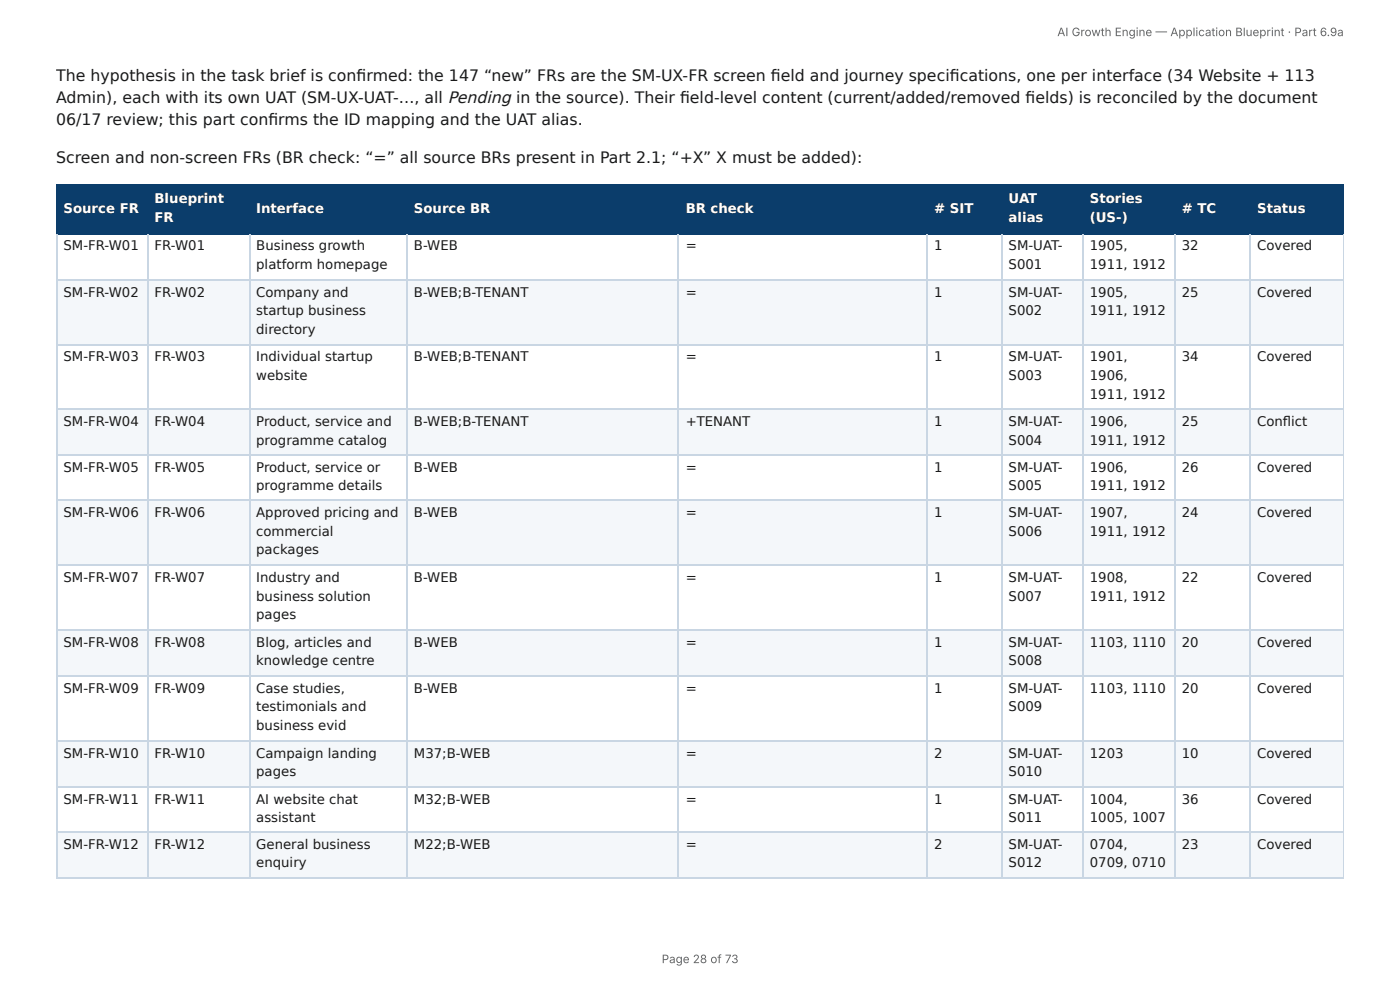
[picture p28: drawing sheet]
<svg xmlns="http://www.w3.org/2000/svg" width="297mm" height="210mm" viewBox="0 0 297 210" stroke-linecap="round" stroke-linejoin="round" font-family="sans-serif">
<defs><g id="words">
<g font-size="3.3" fill="#1a1a1a">
<text x="11.9" y="17.2">The hypothesis in the task brief is confi rmed: the 147 “new” FRs are the SM-UX-FR screen fi eld and journey specifi cations, one per interface (34 Website + 113</text>
<text x="11.9" y="22">Admin), each with its own UAT (SM-UX-UAT-…, all Pending in the source). Their fi eld-level content (current/added/removed fi elds) is reconciled by the document</text>
<text x="11.9" y="26.5">06/17 review; this part confi rms the ID mapping and the UAT alias.</text>
<text x="11.9" y="34.7">Screen and non-screen FRs (BR check: “=” all source BRs present in Part 2.1; “+X” X must be added):</text>
</g>
<g font-size="2.8" fill="#fff">
<text x="13.5" y="45.2">Source FR</text>
<text x="32.8" y="43.1">Blueprint</text>
<text x="32.8" y="47.1">FR</text>
<text x="54.4" y="45.2">Interface</text>
<text x="87.9" y="45.2">Source BR</text>
<text x="145.6" y="45.2">BR check</text>
<text x="198.4" y="45.2"># SIT</text>
<text x="214.2" y="43.1">UAT</text>
<text x="214.2" y="47.1">alias</text>
<text x="231.5" y="43.1">Stories</text>
<text x="231.5" y="47.1">(US-)</text>
<text x="251" y="45.2"># TC</text>
<text x="267" y="45.2">Status</text>
</g>
<g font-size="2.8" fill="#1a1a1a">
<text x="13.5" y="53.2">SM-FR-W01</text>
<text x="32.8" y="53.2">FR-W01</text>
<text x="54.4" y="53.2">Business growth</text>
<text x="87.9" y="53.2">B-WEB</text>
<text x="145.6" y="53.2">=</text>
<text x="198.4" y="53.2">1</text>
<text x="214.2" y="53.2">SM-UAT-</text>
<text x="231.5" y="53.2">1905,</text>
<text x="251" y="53.2">32</text>
<text x="267" y="53.2">Covered</text>
<text x="54.4" y="57.2">platform homepage</text>
<text x="214.2" y="57.2">S001</text>
<text x="231.5" y="57.2">1911, 1912</text>
<text x="13.5" y="63">SM-FR-W02</text>
<text x="32.8" y="63">FR-W02</text>
<text x="54.4" y="63">Company and</text>
<text x="87.9" y="63">B-WEB;B-TENANT</text>
<text x="145.6" y="63">=</text>
<text x="198.4" y="63">1</text>
<text x="214.2" y="63">SM-UAT-</text>
<text x="231.5" y="63">1905,</text>
<text x="251" y="63">25</text>
<text x="267" y="63">Covered</text>
<text x="54.4" y="66.9">startup business</text>
<text x="54.4" y="70.9">directory</text>
<text x="214.2" y="66.9">S002</text>
<text x="231.5" y="66.9">1911, 1912</text>
<text x="13.5" y="76.7">SM-FR-W03</text>
<text x="32.8" y="76.7">FR-W03</text>
<text x="54.4" y="76.7">Individual startup</text>
<text x="87.9" y="76.7">B-WEB;B-TENANT</text>
<text x="145.6" y="76.7">=</text>
<text x="198.4" y="76.7">1</text>
<text x="214.2" y="76.7">SM-UAT-</text>
<text x="231.5" y="76.7">1901,</text>
<text x="251" y="76.7">34</text>
<text x="267" y="76.7">Covered</text>
<text x="54.4" y="80.7">website</text>
<text x="214.2" y="80.7">S003</text>
<text x="231.5" y="80.7">1906,</text>
<text x="231.5" y="84.7">1911, 1912</text>
<text x="13.5" y="90.5">SM-FR-W04</text>
<text x="32.8" y="90.5">FR-W04</text>
<text x="54.4" y="90.5">Product, service and</text>
<text x="54.4" y="94.5">programme catalog</text>
<text x="87.9" y="90.5">B-WEB;B-TENANT</text>
<text x="145.6" y="90.5">+TENANT</text>
<text x="198.4" y="90.5">1</text>
<text x="214.2" y="90.5">SM-UAT-</text>
<text x="214.2" y="94.5">S004</text>
<text x="231.5" y="90.5">1906,</text>
<text x="231.5" y="94.5">1911, 1912</text>
<text x="251" y="90.5">25</text>
<text x="267" y="90.5">Confl ict</text>
<text x="13.5" y="100.3">SM-FR-W05</text>
<text x="32.8" y="100.3">FR-W05</text>
<text x="54.4" y="100.3">Product, service or</text>
<text x="87.9" y="100.3">B-WEB</text>
<text x="145.6" y="100.3">=</text>
<text x="198.4" y="100.3">1</text>
<text x="214.2" y="100.3">SM-UAT-</text>
<text x="231.5" y="100.3">1906,</text>
<text x="251" y="100.3">26</text>
<text x="267" y="100.3">Covered</text>
<text x="54.4" y="104">programme details</text>
<text x="214.2" y="104">S005</text>
<text x="231.5" y="104">1911, 1912</text>
<text x="13.5" y="109.8">SM-FR-W06</text>
<text x="32.8" y="109.8">FR-W06</text>
<text x="54.4" y="109.8">Approved pricing and</text>
<text x="54.4" y="113.8">commercial</text>
<text x="87.9" y="109.8">B-WEB</text>
<text x="145.6" y="109.8">=</text>
<text x="198.4" y="109.8">1</text>
<text x="214.2" y="109.8">SM-UAT-</text>
<text x="214.2" y="113.8">S006</text>
<text x="231.5" y="109.8">1907,</text>
<text x="231.5" y="113.8">1911, 1912</text>
<text x="251" y="109.8">24</text>
<text x="267" y="109.8">Covered</text>
<text x="54.4" y="117.7">packages</text>
<text x="13.5" y="123.6">SM-FR-W07</text>
<text x="32.8" y="123.6">FR-W07</text>
<text x="54.4" y="123.6">Industry and</text>
<text x="87.9" y="123.6">B-WEB</text>
<text x="145.6" y="123.6">=</text>
<text x="198.4" y="123.6">1</text>
<text x="214.2" y="123.6">SM-UAT-</text>
<text x="231.5" y="123.6">1908,</text>
<text x="251" y="123.6">22</text>
<text x="267" y="123.6">Covered</text>
<text x="54.4" y="127.5">business solution</text>
<text x="54.4" y="131.5">pages</text>
<text x="214.2" y="127.5">S007</text>
<text x="231.5" y="127.5">1911, 1912</text>
<text x="13.5" y="137.3">SM-FR-W08</text>
<text x="32.8" y="137.3">FR-W08</text>
<text x="54.4" y="137.3">Blog, articles and</text>
<text x="87.9" y="137.3">B-WEB</text>
<text x="145.6" y="137.3">=</text>
<text x="198.4" y="137.3">1</text>
<text x="214.2" y="137.3">SM-UAT-</text>
<text x="231.5" y="137.3">1103, 1110</text>
<text x="251" y="137.3">20</text>
<text x="267" y="137.3">Covered</text>
<text x="54.4" y="141.3">knowledge centre</text>
<text x="214.2" y="141.3">S008</text>
<text x="13.5" y="147.1">SM-FR-W09</text>
<text x="32.8" y="147.1">FR-W09</text>
<text x="54.4" y="147.1">Case studies,</text>
<text x="87.9" y="147.1">B-WEB</text>
<text x="145.6" y="147.1">=</text>
<text x="198.4" y="147.1">1</text>
<text x="214.2" y="147.1">SM-UAT-</text>
<text x="231.5" y="147.1">1103, 1110</text>
<text x="251" y="147.1">20</text>
<text x="267" y="147.1">Covered</text>
<text x="54.4" y="151.1">testimonials and</text>
<text x="54.4" y="155">business evid</text>
<text x="214.2" y="151.1">S009</text>
<text x="13.5" y="160.9">SM-FR-W10</text>
<text x="32.8" y="160.9">FR-W10</text>
<text x="54.4" y="160.9">Campaign landing</text>
<text x="87.9" y="160.9">M37;B-WEB</text>
<text x="145.6" y="160.9">=</text>
<text x="198.4" y="160.9">2</text>
<text x="214.2" y="160.9">SM-UAT-</text>
<text x="231.5" y="160.9">1203</text>
<text x="251" y="160.9">10</text>
<text x="267" y="160.9">Covered</text>
<text x="54.4" y="164.8">pages</text>
<text x="214.2" y="164.8">S010</text>
<text x="13.5" y="170.7">SM-FR-W11</text>
<text x="32.8" y="170.7">FR-W11</text>
<text x="54.4" y="170.7">AI website chat</text>
<text x="87.9" y="170.7">M32;B-WEB</text>
<text x="145.6" y="170.7">=</text>
<text x="198.4" y="170.7">1</text>
<text x="214.2" y="170.7">SM-UAT-</text>
<text x="231.5" y="170.7">1004,</text>
<text x="251" y="170.7">36</text>
<text x="267" y="170.7">Covered</text>
<text x="54.4" y="174.6">assistant</text>
<text x="214.2" y="174.6">S011</text>
<text x="231.5" y="174.6">1005, 1007</text>
<text x="13.5" y="180.2">SM-FR-W12</text>
<text x="32.8" y="180.2">FR-W12</text>
<text x="54.4" y="180.2">General business</text>
<text x="54.4" y="184.2">enquiry</text>
<text x="87.9" y="180.2">M22;B-WEB</text>
<text x="145.6" y="180.2">=</text>
<text x="198.4" y="180.2">2</text>
<text x="214.2" y="180.2">SM-UAT-</text>
<text x="214.2" y="184.2">S012</text>
<text x="231.5" y="180.2">0704,</text>
<text x="231.5" y="184.2">0709, 0710</text>
<text x="251" y="180.2">23</text>
<text x="267" y="180.2">Covered</text>
</g>
<g font-size="2.5" fill="#666">
<text x="224.6" y="7.7">AI Growth Engine — Application Blueprint · Part 6.9a</text>
<text x="140.5" y="204.5">Page 28 of 73</text>
</g>
</g></defs>
<g fill="#0b3d6b">
<path d="M12.2 39.4h19.3v10.3h-19.3z"/>
<path d="M31.5 39.4h21.4v10.3h-21.4z"/>
<path d="M52.9 39.4h33.6v10.3h-33.6z"/>
<path d="M86.5 39.4h57.7v10.3h-57.7z"/>
<path d="M144.2 39.4h52.6v10.3h-52.6z"/>
<path d="M196.8 39.4h15.9v10.3h-15.9z"/>
<path d="M212.7 39.4h17.2v10.3h-17.2z"/>
<path d="M229.9 39.4h19.6v10.3h-19.6z"/>
<path d="M249.5 39.4h16.1v10.3h-16.1z"/>
<path d="M265.6 39.4h19.8v10.3h-19.8z"/>
</g>
<g fill="#f4f7fa">
<path d="M12.2 59.5h19.3v13.5h-19.3z"/>
<path d="M31.5 59.5h21.4v13.5h-21.4z"/>
<path d="M52.9 59.5h33.6v13.5h-33.6z"/>
<path d="M86.5 59.5h57.7v13.5h-57.7z"/>
<path d="M144.2 59.5h52.6v13.5h-52.6z"/>
<path d="M196.8 59.5h15.9v13.5h-15.9z"/>
<path d="M212.7 59.5h17.2v13.5h-17.2z"/>
<path d="M229.9 59.5h19.6v13.5h-19.6z"/>
<path d="M249.5 59.5h16.1v13.5h-16.1z"/>
<path d="M265.6 59.5h19.8v13.5h-19.8z"/>
<path d="M12.2 86.8h19.3v9.8h-19.3z"/>
<path d="M31.5 86.8h21.4v9.8h-21.4z"/>
<path d="M52.9 86.8h33.6v9.8h-33.6z"/>
<path d="M86.5 86.8h57.7v9.8h-57.7z"/>
<path d="M144.2 86.8h52.6v9.8h-52.6z"/>
<path d="M196.8 86.8h15.9v9.8h-15.9z"/>
<path d="M212.7 86.8h17.2v9.8h-17.2z"/>
<path d="M229.9 86.8h19.6v9.8h-19.6z"/>
<path d="M249.5 86.8h16.1v9.8h-16.1z"/>
<path d="M265.6 86.8h19.8v9.8h-19.8z"/>
<path d="M12.2 106.4h19.3v13.7h-19.3z"/>
<path d="M31.5 106.4h21.4v13.7h-21.4z"/>
<path d="M52.9 106.4h33.6v13.7h-33.6z"/>
<path d="M86.5 106.4h57.7v13.7h-57.7z"/>
<path d="M144.2 106.4h52.6v13.7h-52.6z"/>
<path d="M196.8 106.4h15.9v13.7h-15.9z"/>
<path d="M212.7 106.4h17.2v13.7h-17.2z"/>
<path d="M229.9 106.4h19.6v13.7h-19.6z"/>
<path d="M249.5 106.4h16.1v13.7h-16.1z"/>
<path d="M265.6 106.4h19.8v13.7h-19.8z"/>
<path d="M12.2 133.9h19.3v9.5h-19.3z"/>
<path d="M31.5 133.9h21.4v9.5h-21.4z"/>
<path d="M52.9 133.9h33.6v9.5h-33.6z"/>
<path d="M86.5 133.9h57.7v9.5h-57.7z"/>
<path d="M144.2 133.9h52.6v9.5h-52.6z"/>
<path d="M196.8 133.9h15.9v9.5h-15.9z"/>
<path d="M212.7 133.9h17.2v9.5h-17.2z"/>
<path d="M229.9 133.9h19.6v9.5h-19.6z"/>
<path d="M249.5 133.9h16.1v9.5h-16.1z"/>
<path d="M265.6 133.9h19.8v9.5h-19.8z"/>
<path d="M12.2 157.2h19.3v9.8h-19.3z"/>
<path d="M31.5 157.2h21.4v9.8h-21.4z"/>
<path d="M52.9 157.2h33.6v9.8h-33.6z"/>
<path d="M86.5 157.2h57.7v9.8h-57.7z"/>
<path d="M144.2 157.2h52.6v9.8h-52.6z"/>
<path d="M196.8 157.2h15.9v9.8h-15.9z"/>
<path d="M212.7 157.2h17.2v9.8h-17.2z"/>
<path d="M229.9 157.2h19.6v9.8h-19.6z"/>
<path d="M249.5 157.2h16.1v9.8h-16.1z"/>
<path d="M265.6 157.2h19.8v9.8h-19.8z"/>
<path d="M12.2 176.7h19.3v9.8h-19.3z"/>
<path d="M31.5 176.7h21.4v9.8h-21.4z"/>
<path d="M52.9 176.7h33.6v9.8h-33.6z"/>
<path d="M86.5 176.7h57.7v9.8h-57.7z"/>
<path d="M144.2 176.7h52.6v9.8h-52.6z"/>
<path d="M196.8 176.7h15.9v9.8h-15.9z"/>
<path d="M212.7 176.7h17.2v9.8h-17.2z"/>
<path d="M229.9 176.7h19.6v9.8h-19.6z"/>
<path d="M249.5 176.7h16.1v9.8h-16.1z"/>
<path d="M265.6 176.7h19.8v9.8h-19.8z"/>
</g>
<path d="M11.9 39.3h273.5M12 39.2v10.5M31.4 39.2v10.5M53 39.2v10.5M86.4 39.2v10.5M144.1 39.2v10.5M197 39.2v10.5M212.9 39.2v10.5M230.1 39.2v10.5M249.6 39.2v10.5M265.5 39.2v10.5M11.9 49.6h273.5" fill="none" stroke="#0b3d6b" stroke-width=".26"/>
<path d="M285.3 39.2v10.5" fill="none" stroke="#0b3d6b" stroke-width=".21"/>
<g fill="none" stroke="#c9d6e3" stroke-width=".26">
<path d="M11.9 59.4h273.5M12 49.7v136.8M31.4 49.7v136.8M53 49.7v136.8M86.4 49.7v136.8M144.1 49.7v136.8M197 49.7v136.8M212.9 49.7v136.8M230.1 49.7v136.8M249.6 49.7v136.8M265.5 49.7v136.8M11.9 73.2h273.5"/>
<path d="M11.9 86.9h273.5M11.9 96.7h273.5M11.9 106.2h273.5M11.9 120h273.5M11.9 133.7h273.5M11.9 143.5h273.5M11.9 157.3h273.5M11.9 167.1h273.5M11.9 176.6h273.5M11.9 186.4h273.5"/>
</g>
<path d="M285.3 49.7v136.8" fill="none" stroke="#c9d6e3" stroke-width=".21"/>
<use href="#words"/>
</svg>
